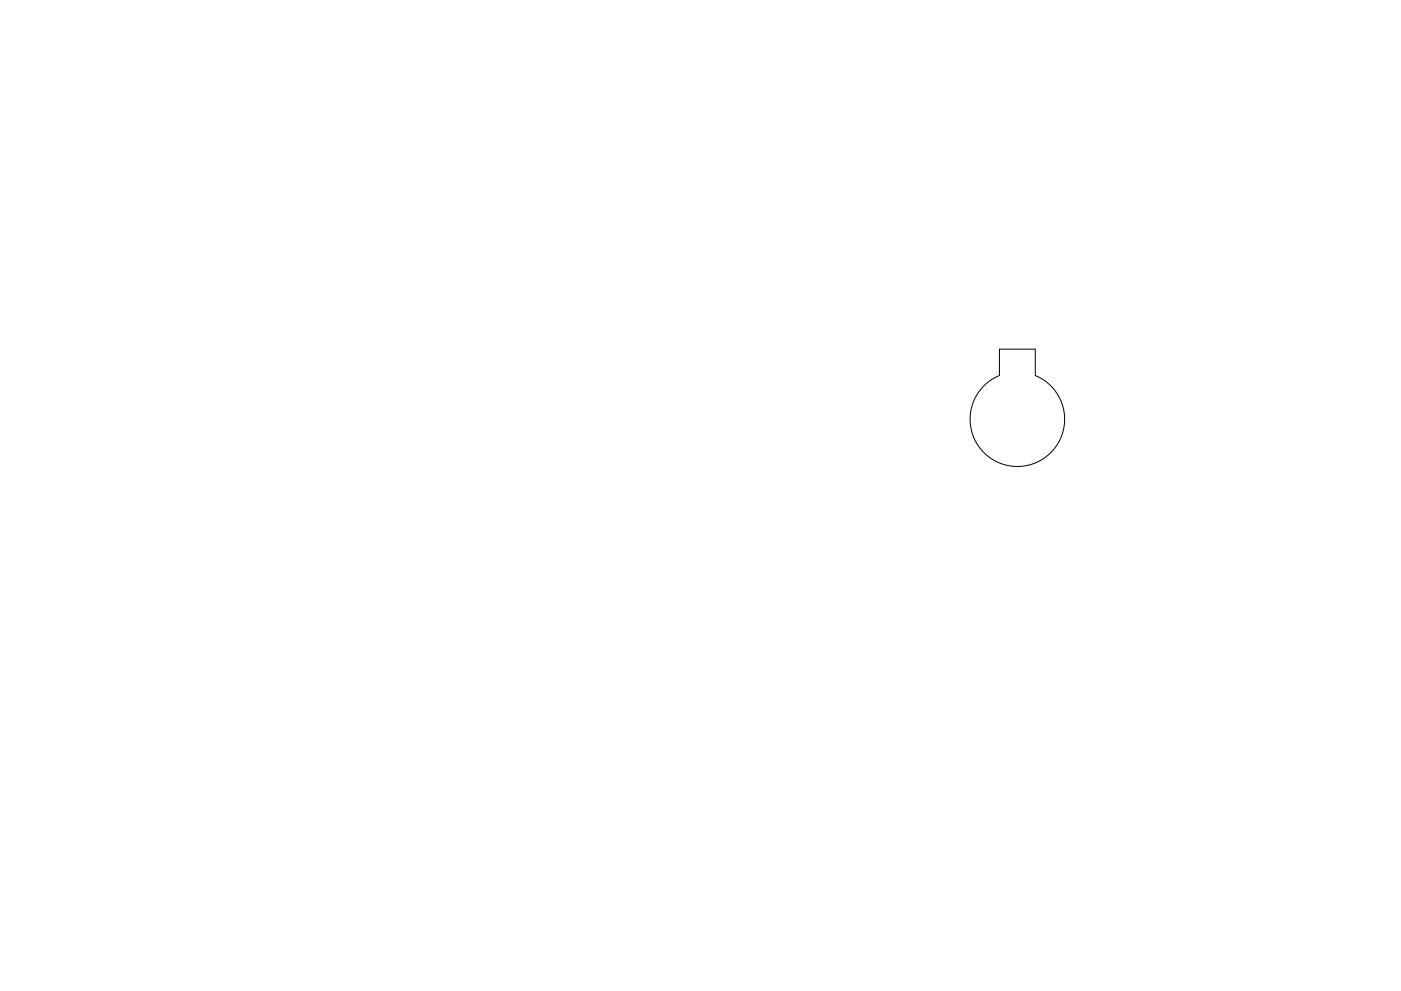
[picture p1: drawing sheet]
<svg xmlns="http://www.w3.org/2000/svg" width="297mm" height="210mm" viewBox="0 0 297 210" stroke-linecap="round" stroke-linejoin="round" font-family="sans-serif">
<path d="M211.9 74.1h7.6v5.6a10 10 0 0 1 4.2 15.3 10 10 0 0 1-16 0 10 10 0 0 1 4.2-15.3z" fill="none" stroke="#000" stroke-width=".21"/>
</svg>
